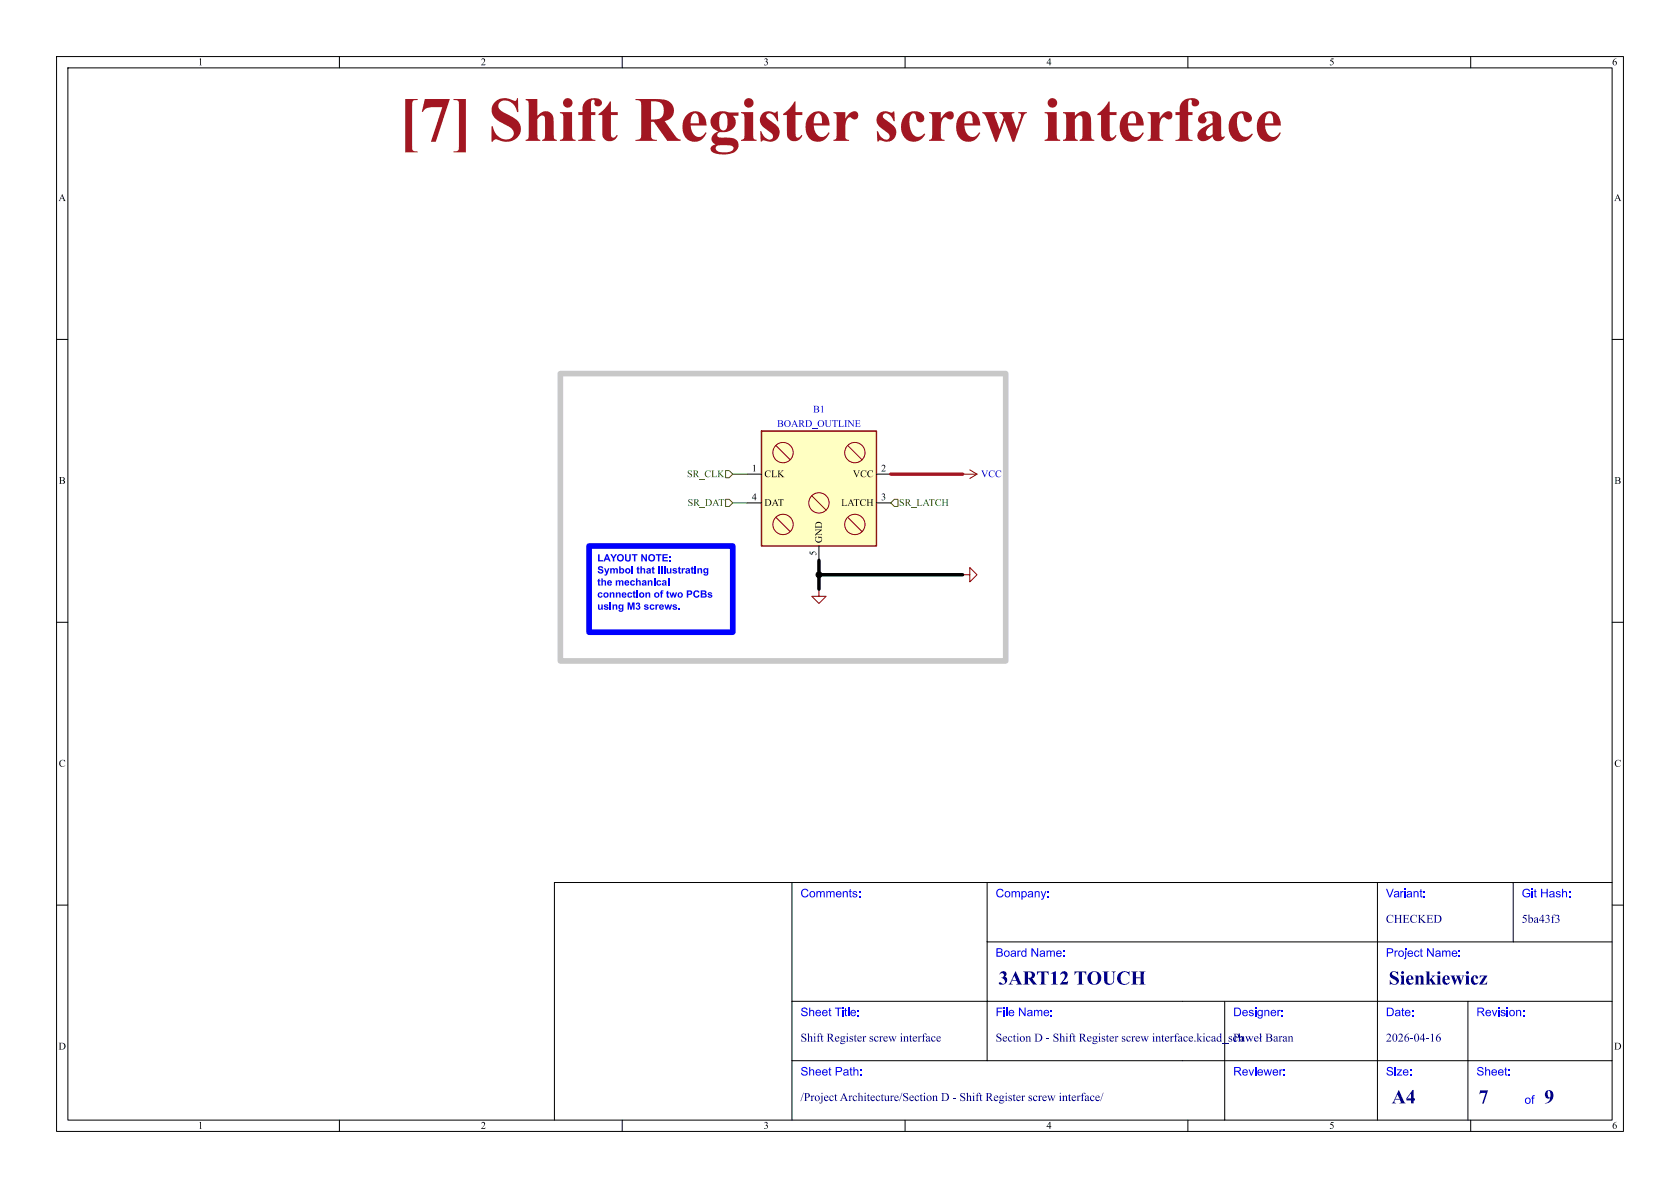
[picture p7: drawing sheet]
<svg xmlns="http://www.w3.org/2000/svg" width="297mm" height="210mm" viewBox="0 0 297 210" stroke-linecap="round" stroke-linejoin="round" font-family="sans-serif">
<defs><g id="words">
<text font-size="11.1" fill="#a21622" x="70.5" y="27.8">[7] ShiftRegisterscrewinterface</text>
<g font-size="3.5" fill="#00007f">
<text x="176.5" y="174.9">3ART12TOUCH</text>
<text x="245.5" y="174.9">Sienkiewicz</text>
<text x="246" y="195.9">A4</text>
<text x="261.4" y="196">7</text>
<text x="273" y="196">9</text>
</g>
<g font-size="2.1" fill="#00f">
<text x="141.5" y="159.2">Comments:</text>
<text x="176" y="159.2">Company:</text>
<text x="245" y="159.2">Variant:</text>
<text x="269" y="159.2">Git Hash:</text>
<text x="176" y="169.7">Board Name:</text>
<text x="245" y="169.7">Project Name:</text>
<text x="141.5" y="180.2">Sheet Title:</text>
<text x="176" y="180.2">File Name:</text>
<text x="218" y="180.2">Designer:</text>
<text x="245" y="180.2">Date:</text>
<text x="261" y="180.2">Revision:</text>
<text x="141.5" y="190.7">Sheet Path:</text>
<text x="218" y="190.7">Reviewer:</text>
<text x="245" y="190.7">Size:</text>
<text x="261" y="190.7">Sheet:</text>
<text x="269.5" y="195.7">of</text>
</g>
<g font-size="2.1" fill="#00007f">
<text x="245" y="163.7">CHECKED</text>
<text x="269" y="163.7">5ba43f3</text>
<text x="141.5" y="184.7">Shift Registerscrewinterface</text>
<text x="176" y="184.7">SectionD - Shift Registerscrewinterface.kicad_sch</text>
<text x="223.7" y="184.7">Baran</text>
<text x="245" y="184.7">2026-04-16</text>
<text x="141.5" y="195.2">/ProjectArchitecture/SectionD - Shift Registerscrewinterface/</text>
</g>
<g font-size="1.8">
<text x="35" y="12">1</text>
<text x="85" y="12">2</text>
<text x="135" y="12">3</text>
<text x="185" y="12">4</text>
<text x="235" y="12">5</text>
<text x="285" y="12">6</text>
<text x="10.3" y="36">A</text>
<text x="285.3" y="36">A</text>
<text x="132.9" y="83.6">1</text>
<text x="155.8" y="83.6">2</text>
<text x="10.4" y="86">B</text>
<text x="132.9" y="88.6">4</text>
<text x="135.1" y="84.8">CLK</text>
<text x="135.1" y="89.9">DAT</text>
<text x="148.7" y="89.9">LATCH</text>
<text x="150.8" y="84.8">VCC</text>
<text x="155.8" y="88.6">3</text>
<text x="285.4" y="86">B</text>
<text x="144.5" y="98.2" transform="rotate(-90 144.5 98.2)">5</text>
<text x="145.8" y="96" transform="rotate(-90 145.8 96)">GND</text>
<text x="10.4" y="136">C</text>
<text x="285.4" y="136">C</text>
<text x="10.3" y="186">D</text>
<text x="285.3" y="186">D</text>
<text x="35" y="200">1</text>
<text x="85" y="200">2</text>
<text x="135" y="200">3</text>
<text x="185" y="200">4</text>
<text x="235" y="200">5</text>
<text x="285" y="200">6</text>
</g>
<g font-size="1.8" fill="#0000c2">
<text x="137.4" y="75.9">BOARD_OUTLINE</text>
<text x="143.7" y="73.4">B1</text>
<text x="173.4" y="84.8">VCC</text>
</g>
<g font-size="1.8" fill="#008400">
<text x="121.5" y="84.8">SR_CLK</text>
<text x="121.6" y="89.9">SR_DAT</text>
<text x="158.9" y="89.9">SR_LATCH</text>
</g>
<g font-size="1.8" fill="#00f">
<text x="105.6" y="104.2">the mechanical</text>
<text x="105.6" y="106.4">connection of two PCBs</text>
<text x="105.6" y="108.5">using M3 screws.</text>
</g>
</g></defs>
<g fill="none" stroke="#000" stroke-width=".18">
<path d="M10 10h277v190h-277zM12 12h273v186h-273zM60 10v2M110 10v2M160 10v2M210 10v2M260 10v2M10 60h2M285 60h2M10 110h2M285 110h2M10 160h2"/>
<path d="M209 177h76M216.5 177v21M259.5 177v21M285 160h2M285 166.5h-41.5v31.5M60 198v2M110 198v2M160 198v2M209 187.5h76M210 198v2M260 198v2"/>
</g>
<g fill="#00007f">
<path d="M221.8 183.3l.4-.1 .3 .2v.1h-.6l.1 .4 .3 .1 .2-.2a.38 .38 0 0 1-.6 .3 .38 .38 0 0 1 0-.6h.4l-.2-.3-.4 .3z"/>
<path d="M222.6 182.8l.3-.1v.6l.2-.2-.2 .3 .1 .6 .1 .1h-.5l.2-.2v-.4l-.2 .2 .2-.3v-.5z"/>
</g>
<path d="M170.2 83.8h.1M144.8 104.1h.1M170.2 101.6h.1M140 156v42M174.5 156v31.5M243.5 156v10.5h-69M267.5 156v10.5M285 156h-187v42M140 177h69M140 187.5h69" fill="none" stroke="#000" stroke-width=".18"/>
<path d="M170.2 83.8h2.5M171.4 83.1l1.3 .7M172.7 83.8l-1.3 .8M144.8 104.1v1.3h1.2l-1.2 1.3-1.3-1.3h1.3M170.2 101.6h1.2v-1.3l1.3 1.3-1.3 1.3v-1.3" fill="none" stroke="#840000" stroke-width=".18"/>
<path d="M134.6 76.2h20.3v20.3h-20.3z" fill="#ffffc2"/>
<g fill="none" stroke="#840000" stroke-width=".18">
<path d="M137.2 78.7l2.5 2.6M149.9 78.7l2.5 2.6M137.2 91.4l2.5 2.6M143.5 87.6l2.5 2.6M149.9 91.4l2.5 2.6"/>
<circle cx="138.4" cy="92.7" r="1.8"/>
<circle cx="138.4" cy="80" r="1.8"/>
<circle cx="144.8" cy="88.9" r="1.8"/>
<circle cx="151.1" cy="92.7" r="1.8"/>
<circle cx="151.1" cy="80" r="1.8"/>
</g>
<path d="M134.6 76.2h20.3v20.3h-20.3z" fill="none" stroke="#840000" stroke-width=".25"/>
<path d="M132.1 83.8h2.5M132.1 88.9h2.5M144.8 96.5v2.6M154.9 83.8h2.6M154.9 88.9h2.6" fill="none" stroke="#000" stroke-width=".18"/>
<path d="M128.3 83.2h.6l.6 .6-.6 .7h-.6zM128.3 88.3h.6l.6 .6-.6 .6h-.6zM157.5 88.9l.6-.6h.6v1.2h-.6z" fill="none" stroke="#725600" stroke-width=".18"/>
<path d="M144.8 99.1v5M144.8 101.6h25.4" fill="none" stroke="#000" stroke-width=".61"/>
<path d="M157.5 83.8h12.7" fill="none" stroke="#d40020" stroke-width=".61"/>
<path d="M129.5 88.9h2.6M129.5 83.8h2.6" fill="none" stroke="#008400" stroke-width=".18"/>
<path d="M104.1 96.5h25.4v15.3h-25.4z" fill="none" stroke="#00f" stroke-width="1"/>
<g fill="#00f">
<path d="M105.7 98h.3v1h.6v.2h-.9z"/>
<path d="M107.2 98h.2l.6 1.2h-.3l-.1-.2h-.5l-.1 .2h-.3l.2-.5h.6l-.2-.4-.2 .4h-.2z"/>
<path d="M107.9 98h.3l.3 .5 .3-.5h.3l-.5 .7v.5h-.3v-.5z"/>
<path d="M109.2 98.1a.64 .64 0 0 1 1 .1 .64 .64 0 0 1-.3 1 .64 .64 0 0 1-.8-.6h.2a.39 .39 0 0 0 .5 .4 .39 .39 0 0 0 .2-.6l-.3-.2a.37 .37 0 0 0-.4 .4h-.2z"/>
<path d="M110.5 98h.3v.7a.27 .27 0 0 0 .2 .4 .27 .27 0 0 0 .3-.4v-.7h.2v.9a.51 .51 0 0 1-.5 .4 .51 .51 0 0 1-.5-.4z"/>
<path d="M111.7 98h1v.2h-.4v1h-.2v-1h-.4z"/>
<path d="M113.4 98h.2l.5 .8v-.8h.3v1.2h-.3l-.5-.8v.8h-.2z"/>
<path d="M114.8 98.1a.64 .64 0 0 1 1 .1 .64 .64 0 0 1-.4 1 .64 .64 0 0 1-.8-.6h.3a.39 .39 0 0 0 .5 .4 .39 .39 0 0 0 .1-.6l-.3-.2a.37 .37 0 0 0-.3 .4h-.3z"/>
<path d="M115.9 98h1v.2h-.3v1h-.3v-1h-.4z"/>
<path d="M117.1 98h1v.2h-.7v.3h.6v.2h-.6v.3h.7v.2h-1z"/>
<path d="M118.3 98.3h.3v.3h-.3z"/>
<path d="M118.3 99h.3v.2h-.3z"/>
<path d="M105.8 100.2l.3-.1a.45 .45 0 0 1 .6 .4l-.6-.2-.2 .1 .2 .1a.47 .47 0 0 1 .6 .6 .47 .47 0 0 1-.8 .2l-.2-.3 .2-.1a.25 .25 0 0 0 .3 .4 .24 .24 0 0 0 .1-.4 .45 .45 0 0 1-.5-.2 .45 .45 0 0 1 0-.5z"/>
<path d="M106.8 100.5h.2l.3 .6 .2-.6h.2l-.4 1.1-.2 .1h-.2l-.1-.2h.2l.1-.1z"/>
<path d="M107.9 100.5h.2v.1l.3-.2 .2 .2 .3-.2 .2 .1 .1 .2v.7h-.2v-.7l-.1-.1-.2 .1v.7h-.3v-.7l-.1-.1-.2 .1v.7h-.2z"/>
<path d="M109.5 100.1h.2v.5a.42 .42 0 0 1 .6 0 .42 .42 0 0 1 0 .6 .42 .42 0 0 1-.6 0v.2h-.2v-.5h.2l.1 .2a.23 .23 0 0 0 .3 0 .23 .23 0 0 0-.1-.3 .23 .23 0 0 0-.3-.1v.2h-.2z"/>
<path d="M110.7 100.5a.48 .48 0 0 1 .7 .2 .48 .48 0 0 1-.3 .7 .48 .48 0 0 1-.6-.5h.3a.24 .24 0 0 0 .3 .2 .24 .24 0 0 0 0-.4 .24 .24 0 0 0-.3 .1l-.3 .1z"/>
<path d="M111.6 100.1h.3v1.3h-.3z"/>
<path d="M112.6 100.3l.3-.2v.4h.2v.1h-.2v.4l.2 .4-.4-.1-.1-.7h-.1z"/>
<path d="M113.2 100.1h.3v.5l.2-.2 .3 .1 .1 .9h-.3v-.8a.21 .21 0 0 0-.3 .1 .21 .21 0 0 0 0 .2v.5h-.3z"/>
<path d="M114.3 100.5l.4-.1 .3 .1 .1 .9-.8-.1-.1-.2 .5 .1 .1-.2-.6 .1 .2-.2 .4-.1-.1-.2-.4 .1z"/>
<path d="M115.3 100.3l.3-.2v.4h.1v.1h-.1v.4l.1 .4-.4-.1v-.7h-.1z"/>
<path d="M116.4 100.1h.2v.2h-.2z"/>
<path d="M116.4 100.5h.2v.9h-.2z"/>
<path d="M116.9 100.1h.2v1.3h-.2z"/>
<path d="M117.4 100.1h.2v1.3h-.2z"/>
<path d="M117.9 100.5h.2v.6l.2 .1 .1-.1 .1-.6h.2v.9h-.2v-.2l-.3 .2-.3-.1z"/>
<path d="M119 100.5l.5-.1 .2 .3-.5-.1v.1a.36 .36 0 0 1 .4 .2 .36 .36 0 0 1 0 .4l-.5 .1-.2-.3 .5 .1 .1-.1-.1-.1a.37 .37 0 0 1-.5-.3z"/>
<path d="M119.9 100.3l.3-.2v.4h.2v.1h-.2v.4l.2 .4-.4-.1-.1-.7h-.1z"/>
<path d="M120.5 100.5h.2v.1l.2-.2 .2 .1-.1 .2-.2 .1v.6h-.3z"/>
<path d="M121.3 100.5l.3-.1 .3 .1 .1 .9-.8-.1v-.2l.4 .1 .1-.2-.5 .1 .1-.2 .4-.1-.1-.2-.4 .1z"/>
<path d="M122.2 100.3l.3-.2v.4h.1v.1h-.1v.4l.2 .4-.5-.1v-.7h-.1z"/>
<path d="M122.8 100.1h.2v.2h-.2z"/>
<path d="M122.8 100.5h.2v.9h-.2z"/>
<path d="M123.3 100.5h.2v.1l.3-.2 .3 .1v.9h-.2v-.7l-.2-.1-.1 .1-.1 .7h-.2z"/>
<path d="M124.4 100.6a.35 .35 0 0 1 .6 0v-.1h.2v.8a.44 .44 0 0 1-.3 .4 .44 .44 0 0 1-.5-.3l.4 .2 .2-.1v-.3l-.3 .2-.3-.2-.1-.3h.3a.25 .25 0 0 0 .3 .2 .25 .25 0 0 0 .1-.4 .25 .25 0 0 0-.4 0v.2h-.3z"/>
<path d="M105.7 102.4l.3-.1v.3h.1v.2h-.1v.4l.2 .3-.4-.1-.1-.6h-.1z"/>
<path d="M106.3 102.2h.3v.5l.2-.1 .3 .1v.8h-.2l-.1-.7a.21 .21 0 0 0-.2 0 .21 .21 0 0 0 0 .2v.5h-.3z"/>
<path d="M112.4 102.2h.3v.5l.3-.1 .2 .1 .1 .8h-.3v-.7a.21 .21 0 0 0-.3 0 .21 .21 0 0 0 0 .2v.5h-.3z"/>
<path d="M115.6 102.2h.2v.3h-.2z"/>
<path d="M118.1 102.2h.2v1.3h-.2z"/>
<path d="M112 104.5l.2-.1v.3h.2v.2h-.2v.4l.2 .3-.4-.1v-.6h-.2z"/>
<path d="M116.9 104.4h.4v.2h-.2l-.1 .1h.2v.2h-.2v.7h-.2v-.7h-.1z"/>
<path d="M117.9 104.5l.2-.1v.3h.2v.2h-.2v.4l.2 .3-.4-.1v-.6h-.1z"/>
<path d="M121.4 104.4h.4a.42 .42 0 0 1 .5 .1 .42 .42 0 0 1 0 .5l-.6 .2v.4h-.3v-.7h.6l.1-.1-.1-.2h-.3v.3h-.3z"/>
<path d="M122.7 104.5l.3-.1a.53 .53 0 0 1 .7 .3l-.3 .1-.1-.2a.39 .39 0 0 0-.5 .4 .39 .39 0 0 0 .5 .4l.1-.2 .3 .1a.62 .62 0 0 1-1 .2 .62 .62 0 0 1 0-1z"/>
<path d="M123.9 104.4h.9l.1 .3-.2 .3a.35 .35 0 0 1 .2 .4 .35 .35 0 0 1-.4 .2h-.6v-.2h.7l.1-.1-.1-.2h-.5v.3h-.2v-.5h.6l.1-.2v-.1h-.5v.3h-.2z"/>
<path d="M111 106.5h.3l.3 .9 .2-.9h.4v1.3h-.3v-1l-.2 1h-.3l-.2-1v1h-.2z"/>
<path d="M112.5 106.6a.35 .35 0 0 1 .5 0 .35 .35 0 0 1 0 .5 .4 .4 0 0 1 0 .7 .4 .4 0 0 1-.6-.4h.2a.2 .2 0 0 0 .3 .1 .2 .2 0 0 0 .1-.2 .2 .2 0 0 0-.3-.1v-.2a.16 .16 0 0 0 .2-.1 .16 .16 0 0 0-.1-.2 .16 .16 0 0 0-.2 .2l-.2-.1z"/>
</g>
<path d="M99.1 66h78.7v50.8h-78.7z" fill="none" stroke="#c8c8c8" stroke-width="1"/>
<circle cx="144.8" cy="101.6" r=".52" fill="#000" stroke="#000" stroke-width=".18"/>
<use href="#words"/>
</svg>
